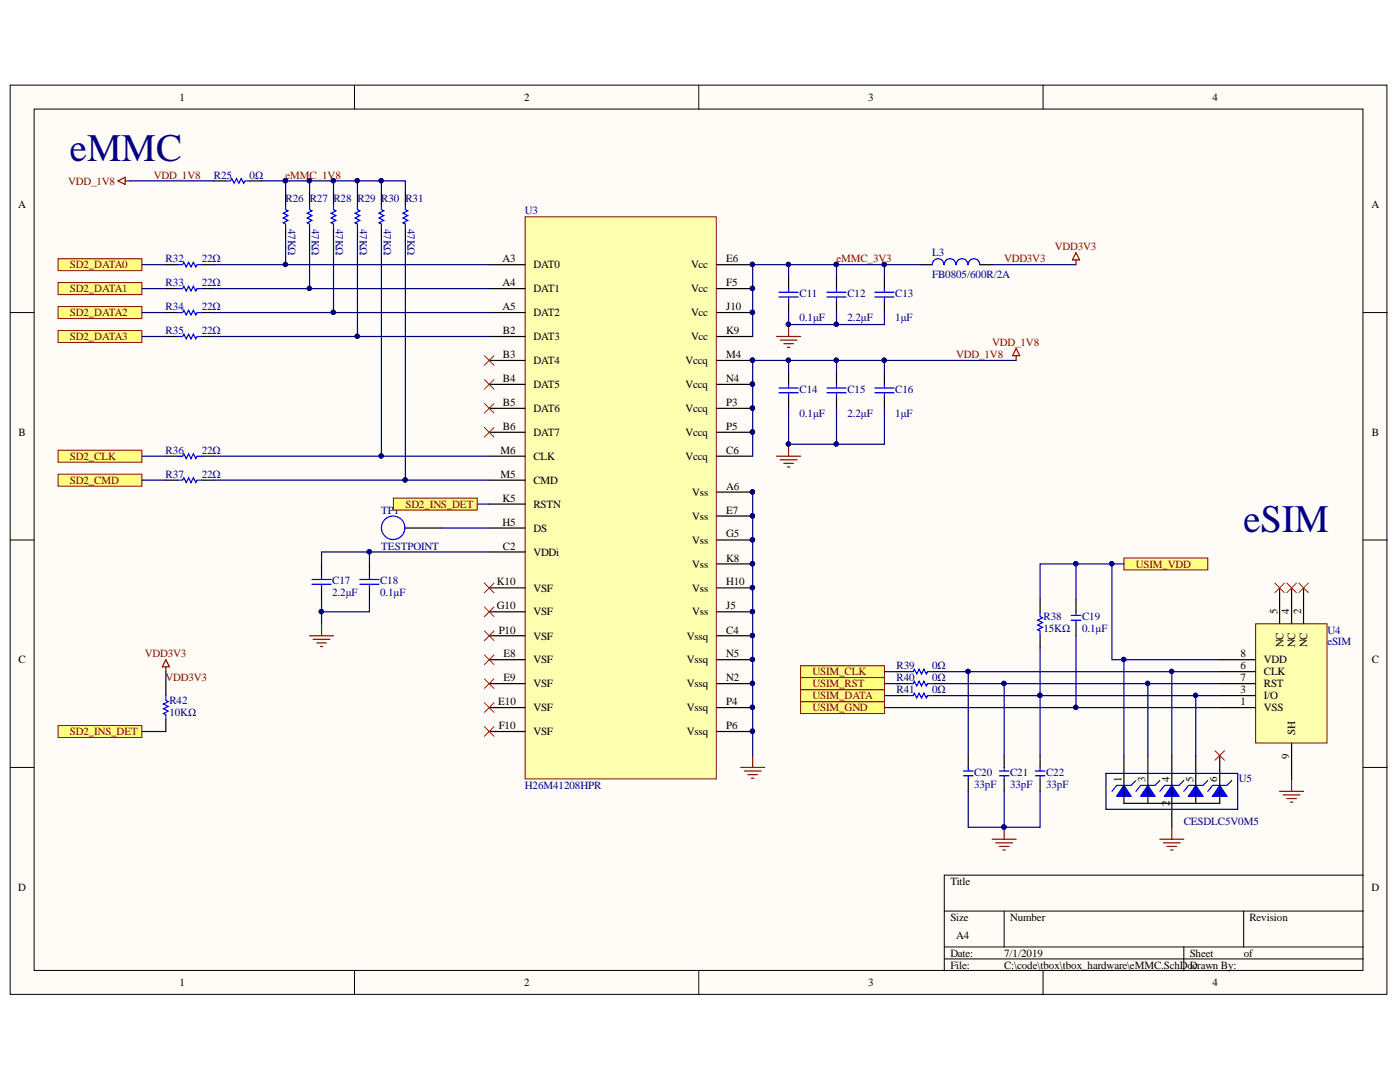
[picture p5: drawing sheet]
<svg xmlns="http://www.w3.org/2000/svg" width="279mm" height="216mm" viewBox="0 0 279 216" stroke-linecap="round" stroke-linejoin="round" font-family="sans-serif">
<defs><g id="words">
<g font-size="7.8" fill="#000080">
<text x="14" y="32">eMMC</text>
<text x="248.2" y="106.1">eSIM</text>
</g>
<g font-size="2.2">
<text x="35.9" y="20.1">1</text>
<text x="104.6" y="20.1">2</text>
<text x="173.3" y="20.1">3</text>
<text x="242" y="20.1">4</text>
<text x="3.6" y="41.6">A</text>
<text x="273.7" y="41.6">A</text>
<text x="100.3" y="52.3">A3</text>
<text x="106.5" y="53.5">DAT0</text>
<text x="137.9" y="53.5">Vcc</text>
<text x="144.9" y="52.3">E6</text>
<text x="100.3" y="57.1">A4</text>
<text x="106.5" y="58.3">DAT1</text>
<text x="137.9" y="58.3">Vcc</text>
<text x="144.9" y="57.1">F5</text>
<text x="100.3" y="61.9">A5</text>
<text x="106.5" y="63.1">DAT2</text>
<text x="137.9" y="63.1">Vcc</text>
<text x="144.9" y="61.9">J10</text>
<text x="100.4" y="66.7">B2</text>
<text x="100.4" y="71.4">B3</text>
<text x="106.5" y="67.9">DAT3</text>
<text x="137.9" y="67.9">Vcc</text>
<text x="144.9" y="66.7">K9</text>
<text x="144.9" y="71.4">M4</text>
<text x="100.4" y="76.2">B4</text>
<text x="106.5" y="72.7">DAT4</text>
<text x="106.5" y="77.4">DAT5</text>
<text x="136.8" y="72.7">Vccq</text>
<text x="136.8" y="77.4">Vccq</text>
<text x="144.9" y="76.2">N4</text>
<text x="100.4" y="81">B5</text>
<text x="106.5" y="82.2">DAT6</text>
<text x="136.8" y="82.2">Vccq</text>
<text x="144.9" y="81">P3</text>
<text x="3.7" y="87">B</text>
<text x="100.4" y="85.8">B6</text>
<text x="106.5" y="87">DAT7</text>
<text x="136.8" y="87">Vccq</text>
<text x="144.9" y="85.8">P5</text>
<text x="273.8" y="87">B</text>
<text x="99.9" y="95.3">M5</text>
<text x="99.9" y="90.6">M6</text>
<text x="106.5" y="91.8">CLK</text>
<text x="136.8" y="91.8">Vccq</text>
<text x="144.9" y="90.6">C6</text>
<text x="100.3" y="100.1">K5</text>
<text x="106.5" y="101.3">RSTN</text>
<text x="106.5" y="96.5">CMD</text>
<text x="138.2" y="99">Vss</text>
<text x="144.9" y="97.7">A6</text>
<text x="100.3" y="104.9">H5</text>
<text x="106.5" y="106.1">DS</text>
<text x="138.2" y="103.7">Vss</text>
<text x="144.9" y="102.5">E7</text>
<text x="144.9" y="107.2">G5</text>
<text x="100.4" y="109.7">C2</text>
<text x="106.5" y="110.9">VDDi</text>
<text x="138.2" y="113.2">Vss</text>
<text x="138.2" y="108.5">Vss</text>
<text x="144.9" y="112.1">K8</text>
<text x="99.2" y="116.8">K10</text>
<text x="106.5" y="118.1">VSF</text>
<text x="138.2" y="118.1">Vss</text>
<text x="144.9" y="116.8">H10</text>
<text x="99.2" y="121.6">G10</text>
<text x="106.5" y="122.8">VSF</text>
<text x="138.2" y="122.8">Vss</text>
<text x="144.9" y="121.6">J5</text>
<text x="254.9" y="122.5" transform="rotate(-90 254.9 122.5)">5</text>
<text x="257.3" y="122.5" transform="rotate(-90 257.3 122.5)">4</text>
<text x="259.7" y="122.5" transform="rotate(-90 259.7 122.5)">2</text>
<text x="99.5" y="126.4">P10</text>
<text x="100.5" y="131.2">E8</text>
<text x="106.5" y="127.6">VSF</text>
<text x="137.1" y="127.6">Vssq</text>
<text x="144.9" y="126.4">C4</text>
<text x="144.9" y="131.2">N5</text>
<text x="247.6" y="131.2">8</text>
<text x="256.1" y="129.1" transform="rotate(-90 256.1 129.1)">NC</text>
<text x="258.5" y="129.1" transform="rotate(-90 258.5 129.1)">NC</text>
<text x="260.9" y="129.1" transform="rotate(-90 260.9 129.1)">NC</text>
<text x="3.7" y="132.3">C</text>
<text x="100.5" y="136">E9</text>
<text x="106.5" y="132.3">VSF</text>
<text x="106.5" y="137.2">VSF</text>
<text x="137.1" y="137.2">Vssq</text>
<text x="137.1" y="132.3">Vssq</text>
<text x="144.9" y="136">N2</text>
<text x="247.6" y="133.5">6</text>
<text x="247.6" y="136">7</text>
<text x="252.2" y="134.7">CLK</text>
<text x="252.2" y="137.2">RST</text>
<text x="252.2" y="132.3">VDD</text>
<text x="273.8" y="132.3">C</text>
<text x="99.4" y="140.7">E10</text>
<text x="106.5" y="141.9">VSF</text>
<text x="137.1" y="141.9">Vssq</text>
<text x="144.9" y="140.7">P4</text>
<text x="247.6" y="140.7">1</text>
<text x="247.6" y="138.3">3</text>
<text x="252.2" y="141.9">VSS</text>
<text x="252.2" y="139.5">I/O</text>
<text x="99.5" y="145.5">F10</text>
<text x="106.5" y="146.7">VSF</text>
<text x="137.1" y="146.7">Vssq</text>
<text x="144.9" y="145.5">P6</text>
<text x="258.5" y="146.7" transform="rotate(-90 258.5 146.7)">SH</text>
<text x="257.3" y="151.4" transform="rotate(-90 257.3 151.4)">9</text>
<text x="223.8" y="156" transform="rotate(-90 223.8 156)">1</text>
<text x="228.6" y="156" transform="rotate(-90 228.6 156)">3</text>
<text x="233.4" y="160.9" transform="rotate(-90 233.4 160.9)">2</text>
<text x="233.4" y="156" transform="rotate(-90 233.4 156)">4</text>
<text x="238.2" y="156" transform="rotate(-90 238.2 156)">5</text>
<text x="242.9" y="156" transform="rotate(-90 242.9 156)">6</text>
<text x="3.6" y="177.7">D</text>
<text x="189.7" y="176.5">Title</text>
<text x="273.7" y="177.7">D</text>
<text x="189.7" y="183.7">Size</text>
<text x="201.6" y="183.7">Number</text>
<text x="249.4" y="183.7">Revision</text>
<text x="189.7" y="190.9">Date:</text>
<text x="190.8" y="187.3">A4</text>
<text x="200.4" y="190.9">7/1/2019</text>
<text x="237.4" y="190.9">Sheet</text>
<text x="248.2" y="190.9">of</text>
<text x="35.9" y="196.8">1</text>
<text x="104.6" y="196.8">2</text>
<text x="173.3" y="196.8">3</text>
<text x="189.7" y="193.3">File:</text>
<text x="200.4" y="193.3">C:\code\tbox\tbox_hardware\eMMC.SchDoc</text>
<text x="237.4" y="193.3">Drawn By:</text>
<text x="242" y="196.8">4</text>
</g>
<g font-size="2.2" fill="#800000">
<text x="30.7" y="35.7">VDD_1V8</text>
<text x="57" y="35.7">eMMC_1V8</text>
<text x="13.6" y="36.9">VDD_1V8</text>
<text x="14" y="53.5">SD2_DATA0</text>
<text x="166.9" y="52.3">eMMC_3V3</text>
<text x="200.4" y="52.3">VDD3V3</text>
<text x="210.5" y="50">VDD3V3</text>
<text x="14" y="58.3">SD2_DATA1</text>
<text x="14" y="63.1">SD2_DATA2</text>
<text x="14" y="67.9">SD2_DATA3</text>
<text x="190.8" y="71.4">VDD_1V8</text>
<text x="198" y="69">VDD_1V8</text>
<text x="14" y="91.8">SD2_CLK</text>
<text x="14" y="96.5">SD2_CMD</text>
<text x="80.9" y="101.3">SD2_INS_DET</text>
<text x="226.7" y="113.2">USIM_VDD</text>
<text x="28.9" y="131.2">VDD3V3</text>
<text x="33.1" y="136">VDD3V3</text>
<text x="162.2" y="134.7">USIM_CLK</text>
<text x="162.2" y="137.2">USIM_RST</text>
<text x="162.2" y="141.9">USIM_GND</text>
<text x="162.2" y="139.5">USIM_DATA</text>
<text x="14" y="146.7">SD2_INS_DET</text>
</g>
<g font-size="2.2" fill="#000080">
<text x="42.7" y="35.7">R25</text>
<text x="49.8" y="35.7">0Ω</text>
<text x="57" y="40.4">R26</text>
<text x="61.8" y="40.4">R27 R28</text>
<text x="71.4" y="40.4">R29 R30</text>
<text x="80.9" y="40.4">R31</text>
<text x="57.5" y="45.6" transform="rotate(90 57.5 45.6)">47KΩ</text>
<text x="62.2" y="45.6" transform="rotate(90 62.2 45.6)">47KΩ</text>
<text x="67.1" y="45.6" transform="rotate(90 67.1 45.6)">47KΩ</text>
<text x="71.8" y="45.6" transform="rotate(90 71.8 45.6)">47KΩ</text>
<text x="76.6" y="45.6" transform="rotate(90 76.6 45.6)">47KΩ</text>
<text x="81.3" y="45.6" transform="rotate(90 81.3 45.6)">47KΩ</text>
<text x="104.8" y="42.8">U3</text>
<text x="33.1" y="52.3">R32</text>
<text x="40.2" y="52.3">22Ω</text>
<text x="186" y="51.1">L3</text>
<text x="33.1" y="57.1">R33</text>
<text x="40.2" y="57.1">22Ω</text>
<text x="159.6" y="59.2">C11</text>
<text x="169.1" y="59.2">C12</text>
<text x="178.7" y="59.2">C13</text>
<text x="186" y="55.4">FB0805/600R/2A</text>
<text x="33.1" y="61.9">R34</text>
<text x="40.2" y="61.9">22Ω</text>
<text x="159.6" y="64.1">0.1μF</text>
<text x="169.1" y="64.1">2.2μF</text>
<text x="178.7" y="64.1">1μF</text>
<text x="33.1" y="66.7">R35</text>
<text x="40.2" y="66.7">22Ω</text>
<text x="159.6" y="83.2">0.1μF</text>
<text x="159.6" y="78.3">C14</text>
<text x="169.1" y="83.2">2.2μF</text>
<text x="169.1" y="78.3">C15</text>
<text x="178.7" y="83.2">1μF</text>
<text x="178.7" y="78.3">C16</text>
<text x="33.1" y="90.6">R36</text>
<text x="33.1" y="95.3">R37</text>
<text x="40.2" y="90.6">22Ω</text>
<text x="40.2" y="95.3">22Ω</text>
<text x="76.1" y="102.5">TP1</text>
<text x="76.1" y="109.7">TESTPOINT</text>
<text x="66.3" y="119">2.2μF</text>
<text x="66.3" y="116.6">C17</text>
<text x="75.8" y="119">0.1μF</text>
<text x="75.8" y="116.6">C18</text>
<text x="208.3" y="123.7">R38</text>
<text x="216" y="123.7">C19</text>
<text x="208.3" y="126.2">15KΩ</text>
<text x="216" y="126.2">0.1μF</text>
<text x="264.9" y="126.4">U4</text>
<text x="264.9" y="128.8">eSIM</text>
<text x="178.9" y="133.5">R39</text>
<text x="178.9" y="136">R40</text>
<text x="186" y="133.5">0Ω</text>
<text x="186" y="136">0Ω</text>
<text x="33.8" y="142.9">10KΩ</text>
<text x="33.8" y="140.5">R42</text>
<text x="178.9" y="138.3">R41</text>
<text x="186" y="138.3">0Ω</text>
<text x="194.4" y="154.8">C20</text>
<text x="201.6" y="154.8">C21</text>
<text x="208.8" y="154.8">C22</text>
<text x="104.8" y="157.4">H26M41208HPR</text>
<text x="194.4" y="157.2">33pF</text>
<text x="201.6" y="157.2">33pF</text>
<text x="208.8" y="157.2">33pF</text>
<text x="247.2" y="156">U5</text>
<text x="236.3" y="164.6">CESDLC5V0M5</text>
</g>
</g></defs>
<g fill="#fffcf8" stroke="#000" stroke-width=".2">
<path d="M2 17h274.8v181.4h-274.8z"/>
<path d="M6.8 21.8h265.2v171.8h-265.2z"/>
</g>
<g fill="none" stroke="#000" stroke-width=".2">
<path d="M70.7 17v4.8M139.5 17v4.8M208.2 17v4.8M2 62.4h4.8M272.1 62.4h4.8M2 107.7h4.8M272.1 107.7h4.8M2 153.1h4.8M272.1 153.1h4.8M272.1 174.6h-83.6v19.1M70.7 193.7v4.8M139.5 193.7v4.8"/>
<path d="M188.5 181.8h83.6M188.5 189h83.6M188.5 191.3h83.6M200.4 181.8v7.2M208.2 193.7v4.8M236.3 189v4.7M248.2 181.8v7.2"/>
</g>
<path d="M104.8 43.3h38.1v112.1h-38.1z" fill="#ffffb0" stroke="#800000" stroke-width=".2"/>
<g fill="none" stroke="#000" stroke-width=".24">
<path d="M97.6 52.8h7.2M97.6 57.6h7.2M143 52.8h7.2M143 57.6h7.2M157.4 55.2v2.4M157.4 60v2.4M166.9 55.2v2.4M166.9 60v2.4M183.7 52.8h2.4M195.6 52.8h2.4M97.6 62.4h7.2M97.6 67.1h7.2"/>
<path d="M97.6 71.9h7.2M97.6 76.7h7.2M143 62.4h7.2M143 67.1h7.2M143 71.9h7.2M143 76.7h7.2M157.4 74.3v2.4M157.4 79.1v2.4M166.9 74.3v2.4M166.9 79.1v2.4M97.6 81.5h7.2M97.6 86.3h7.2"/>
<path d="M97.6 91h7.2M97.6 95.8h7.2M143 98.2h7.2M143 81.5h7.2M143 86.3h7.2M143 91h7.2M64.2 112.5v2.4M64.2 117.3v2.4M73.7 112.5v2.4M73.7 117.3v2.4M97.6 110.1h7.2M97.6 105.4h7.2"/>
<path d="M97.6 117.3h7.2M97.6 100.6h7.2M143 103h7.2M143 117.3h7.2M143 112.5h7.2M143 107.7h7.2M97.6 126.9h7.2M97.6 131.6h7.2M97.6 136.4h7.2M97.6 122.1h7.2M143 126.9h7.2M143 131.6h7.2"/>
<path d="M143 136.4h7.2M143 122.1h7.2M97.6 141.2h7.2M97.6 146h7.2M143 141.2h7.2M143 146h7.2"/>
</g>
<g fill="#000080" stroke="#000080" stroke-width=".2">
<circle cx="150.2" cy="98.1" r=".43"/>
<circle cx="150.2" cy="126.8" r=".43"/>
<circle cx="150.2" cy="52.8" r=".43"/>
<circle cx="150.2" cy="102.9" r=".43"/>
<circle cx="150.2" cy="117.3" r=".43"/>
<circle cx="150.2" cy="122" r=".43"/>
<circle cx="150.2" cy="62.3" r=".43"/>
<circle cx="150.2" cy="112.5" r=".43"/>
<circle cx="150.2" cy="71.9" r=".43"/>
<circle cx="150.2" cy="136.4" r=".43"/>
<circle cx="150.2" cy="76.7" r=".43"/>
<circle cx="150.2" cy="131.6" r=".43"/>
<circle cx="150.2" cy="81.4" r=".43"/>
<circle cx="150.2" cy="57.5" r=".43"/>
<circle cx="150.2" cy="141.1" r=".43"/>
<circle cx="150.2" cy="86.2" r=".43"/>
<circle cx="150.2" cy="145.9" r=".43"/>
<circle cx="150.2" cy="107.7" r=".43"/>
<circle cx="176.5" cy="52.8" r=".43"/>
<circle cx="166.9" cy="52.8" r=".43"/>
<circle cx="157.3" cy="52.8" r=".43"/>
<circle cx="157.3" cy="64.7" r=".43"/>
<circle cx="166.9" cy="64.7" r=".43"/>
<circle cx="157.3" cy="71.9" r=".43"/>
<circle cx="166.9" cy="71.9" r=".43"/>
<circle cx="157.3" cy="88.6" r=".43"/>
<circle cx="166.9" cy="88.6" r=".43"/>
<circle cx="73.7" cy="110.1" r=".43"/>
<circle cx="64.1" cy="122" r=".43"/>
</g>
<g fill="none" stroke="#800000" stroke-width=".24">
<path d="M155 67.1h4.8M155.7 67.9h3.4M156.4 68.6h1.9M157.1 69.3h.5M157.4 64.8v2.3M155 91h4.8M155.7 91.7h3.4M156.4 92.5h1.9M157.1 93.2h.5M157.4 88.6v2.4M61.8 126.9h4.8M62.5 127.6h3.3"/>
<path d="M63.2 128.3h1.9M63.9 129h.5M64.2 124.5v2.4M147.8 153.1h4.8M148.5 153.8h3.4M149.3 154.6h1.9M150 155.3h.4M150.2 150.7v2.4"/>
</g>
<g fill="none" stroke="#000080" stroke-width=".24">
<path d="M157.4 52.8v2.4M166.9 52.8v2.4M183.7 52.8h-33.5v14.3M198 52.8h16.7M157.4 62.4v2.4h9.5v-2.4M157.4 71.9v2.4M166.9 71.9v2.4M150.2 97.7v53M157.4 81.5v7.1h9.5v-7.1M64.2 119.7v4.8M73.7 119.7v2.4h-9.5M73.7 110.1v2.4"/>
<path d="M97.6 110.1h-33.4v2.4"/>
</g>
<g fill="none" stroke="#00f" stroke-width=".24">
<path d="M155.5 58.3h3.8M155.5 59.3h3.8M157.4 57.6v.7M157.4 59.3v.7M165 58.3h3.9M165 59.3h3.9M166.9 57.6v.7M166.9 59.3v.7M188.4 52.8a1.15 1.15 0 0 0-1.2-1.2 1.15 1.15 0 0 0-1.1 1.2M190.7 52.8a1.15 1.15 0 0 0-1.1-1.2 1.15 1.15 0 0 0-1.1 1.2M193.1 52.8a1.15 1.15 0 0 0-1.1-1.2 1.15 1.15 0 0 0-1.2 1.2M195.5 52.8a1.15 1.15 0 0 0-1.1-1.2 1.15 1.15 0 0 0-1.2 1.2"/>
<path d="M155.5 77.4h3.8M155.5 78.4h3.8M157.4 76.7v.7M157.4 78.4v.7M165 77.4h3.9M165 78.4h3.9M166.9 76.7v.7M166.9 78.4v.7M62.3 115.6h3.8M62.3 116.6h3.8M64.2 114.9v.7M64.2 116.6v.7"/>
<path d="M71.8 115.6h3.8M71.8 116.6h3.8M73.7 114.9v.7M73.7 116.6v.7"/>
</g>
<g fill="#ffff80" stroke="#800000" stroke-width=".2">
<path d="M11.6 89.8h16.7v2.4h-16.7z" fill-rule="evenodd"/>
<path d="M11.6 94.6h16.7v2.4h-16.7z" fill-rule="evenodd"/>
<path d="M11.6 51.6h16.7v2.4h-16.7z" fill-rule="evenodd"/>
<path d="M11.6 56.4h16.7v2.4h-16.7z" fill-rule="evenodd"/>
<path d="M11.6 61.2h16.7v2.4h-16.7z" fill-rule="evenodd"/>
<path d="M11.6 66h16.7v2.3h-16.7z" fill-rule="evenodd"/>
</g>
<path d="M88.1 105.4h9.5M95.2 100.6h2.4" fill="none" stroke="#000080" stroke-width=".24"/>
<path d="M96.7 71l1.9 1.9M96.7 75.7l1.9 2M98.6 71l-1.9 1.9M98.6 75.7l-1.9 2M96.7 80.5l1.9 1.9M96.7 85.3l1.9 1.9M98.6 80.5l-1.9 1.9M98.6 85.3l-1.9 1.9" fill="none" stroke="#f00" stroke-width=".2"/>
<path d="M80.9 105.4h7.2" fill="none" stroke="#000" stroke-width=".24"/>
<circle cx="78.5" cy="105.3" r="2.34" fill="none" stroke="#00f" stroke-width=".24"/>
<path d="M214.7 50.4l.8 1.5h-1.5zM214.7 51.9v.9" fill="none" stroke="#800000" stroke-width=".24"/>
<g fill="#ffff80" stroke="#800000" stroke-width=".2">
<path d="M78.5 99.4h16.7v2.4h-16.7z" fill-rule="evenodd"/>
<path d="M11.6 144.8h16.7v2.4h-16.7z" fill-rule="evenodd"/>
</g>
<path d="M33.1 136.4v2.4M33.1 143.6v2.4" fill="none" stroke="#000" stroke-width=".24"/>
<path d="M33.1 138.8v1l.5 .2-1 .5 1 .4-1 .5 1 .5-1 .5 .5 .2v1" fill="none" stroke="#00f" stroke-width=".24"/>
<path d="M202.8 71.9h-52.6v19.1M33.1 134v2.4M28.3 146h4.8" fill="none" stroke="#000080" stroke-width=".24"/>
<path d="M202.8 69.5l.7 1.5h-1.4zM202.8 71v.9M33.1 131.6l.7 1.5h-1.4zM33.1 133.1v.9" fill="none" stroke="#800000" stroke-width=".24"/>
<g fill="#000080" stroke="#000080" stroke-width=".2">
<circle cx="150.2" cy="86.2" r=".43"/>
<circle cx="150.2" cy="81.4" r=".43"/>
<circle cx="150.2" cy="76.7" r=".43"/>
<circle cx="150.2" cy="71.9" r=".43"/>
<circle cx="157.3" cy="71.9" r=".43"/>
<circle cx="166.9" cy="71.9" r=".43"/>
<circle cx="176.5" cy="71.9" r=".43"/>
</g>
<g fill="none" stroke="#f00" stroke-width=".2">
<path d="M96.7 116.3l1.9 2M98.6 116.3l-1.9 2M96.7 121.1l1.9 1.9M96.7 125.9l1.9 1.9M96.7 130.7l1.9 1.9M96.7 135.5l1.9 1.9M98.6 121.1l-1.9 1.9M98.6 125.9l-1.9 1.9M98.6 130.7l-1.9 1.9M98.6 135.5l-1.9 1.9M96.7 140.2l1.9 1.9M96.7 145l1.9 1.9"/>
<path d="M98.6 140.2l-1.9 1.9M98.6 145l-1.9 1.9"/>
</g>
<g fill="#ffff80" stroke="#800000" stroke-width=".2">
<path d="M159.8 140h16.7v2.4h-16.7z" fill-rule="evenodd"/>
<path d="M224.3 111.3h16.7v2.4h-16.7z" fill-rule="evenodd"/>
<path d="M159.8 137.6h16.7v2.4h-16.7z" fill-rule="evenodd"/>
<path d="M159.8 132.8h16.7v2.4h-16.7z" fill-rule="evenodd"/>
<path d="M159.8 135.2h16.7v2.4h-16.7z" fill-rule="evenodd"/>
</g>
<path d="M250.6 124.5h14.2v23.8h-14.2z" fill="#ffffb0" stroke="#800000" stroke-width=".2"/>
<g fill="none" stroke="#000" stroke-width=".24">
<path d="M42.7 36.1h2.3M49.8 36.1h2.4M57 38.5v2.4M61.8 38.5v2.4M66.6 38.5v2.4M71.3 38.5v2.4M76.1 38.5v2.4M80.9 38.5v2.4M33.1 52.8h2.4M33.1 57.6h2.4M40.3 52.8h2.4M40.3 57.6h2.4"/>
<path d="M57 45.6v2.4M61.8 45.6v2.4M66.6 45.6v2.4M71.3 45.6v2.4M76.1 45.6v2.4M80.9 45.6v2.4M176.5 55.2v2.4M176.5 60v2.4M33.1 62.4h2.4M33.1 67.1h2.4M40.3 62.4h2.4M40.3 67.1h2.4"/>
<path d="M176.5 74.3v2.4M176.5 79.1v2.4M33.1 91h2.4M33.1 95.8h2.4M40.3 91h2.4M40.3 95.8h2.4M255.4 117.3v7.2M257.8 117.3v7.2M260.2 117.3v7.2M243.4 138.8h7.2M243.4 134h7.2M243.4 136.4h7.2"/>
<path d="M243.4 131.6h7.2M243.4 141.2h7.2M257.8 148.4v7.1"/>
</g>
<path d="M23.5 36.1l1.5-.7v1.4zM25 36.1h.9M255.4 157.9h4.8M256.1 158.6h3.3M256.8 159.3h1.9M257.8 155.5v2.4M257.5 160.1h.5" fill="none" stroke="#800000" stroke-width=".24"/>
<g fill="none" stroke="#00f" stroke-width=".24">
<path d="M45 36.1h1l.2-.5 .5 1 .5-1 .5 1 .5-1 .4 1 .3-.5h.9M35.5 52.8h.9l.3-.5 .5 1 .4-1 .5 1 .5-1 .5 1 .2-.5h1M35.5 57.6h.9l.3-.5 .5 1 .4-1 .5 1 .5-1 .5 1 .2-.5h1M57 40.9v.9l.5 .3-1 .4 1 .5-1 .5 1 .5-1 .5 .5 .2v.9M61.8 40.9v.9l.5 .3-1 .4 1 .5-1 .5 1 .5-1 .5 .5 .2v.9M66.6 40.9v.9l.4 .3-.9 .4 .9 .5-.9 .5 .9 .5-.9 .5 .5 .2v.9M71.3 40.9v.9l.5 .3-.9 .4 .9 .5-.9 .5 .9 .5-.9 .5 .4 .2v.9M76.1 40.9v.9l.5 .3-1 .4 1 .5-1 .5 1 .5-1 .5 .5 .2v.9M80.9 40.9v.9l.5 .3-1 .4 1 .5-1 .5 1 .5-1 .5 .5 .2v.9M174.6 58.3h3.8M174.6 59.3h3.8M176.5 57.6v.7"/>
<path d="M176.5 59.3v.7M35.5 62.4h.9l.3-.5 .5 .9 .4-.9 .5 .9 .5-.9 .5 .9 .2-.4h1M35.5 67.1h.9l.3-.4 .5 .9 .4-.9 .5 .9 .5-.9 .5 .9 .2-.5h1M174.6 77.4h3.8M174.6 78.4h3.8M176.5 76.7v.7M176.5 78.4v.7M35.5 91h.9l.3-.4 .5 .9 .4-.9 .5 .9 .5-.9 .5 .9 .2-.5h1M35.5 95.8h.9l.3-.5 .5 1 .4-1 .5 1 .5-1 .5 1 .2-.5h1"/>
</g>
<g fill="none" stroke="#000080" stroke-width=".24">
<path d="M25.9 36.1h16.8M52.2 36.1h28.7v2.4M57 36.1v2.4M61.8 36.1v2.4M66.6 36.1v2.4M71.3 36.1v2.4M76.1 36.1v2.4M28.3 52.8h4.8M28.3 57.6h4.8M42.7 57.6h54.9M42.7 52.8h54.9M57 48v4.8"/>
<path d="M61.8 48v9.6M66.6 48v14.4M71.3 48v19.1M76.1 48v43M80.9 48v47.8M176.5 52.8v2.4M28.3 62.4h4.8M28.3 67.1h4.8M42.7 67.1h54.9M42.7 62.4h54.9M176.5 62.4v2.4h-9.6M176.5 71.9v2.4"/>
<path d="M28.3 91h4.8M28.3 95.8h4.8M42.7 95.8h54.9M42.7 91h54.9M176.5 81.5v7.1h-9.6"/>
</g>
<g fill="#000080" stroke="#000080" stroke-width=".2">
<circle cx="57" cy="36" r=".43"/>
<circle cx="61.7" cy="36" r=".43"/>
<circle cx="66.5" cy="36" r=".43"/>
<circle cx="71.3" cy="36" r=".43"/>
<circle cx="76.1" cy="36" r=".43"/>
<circle cx="80.9" cy="95.8" r=".43"/>
<circle cx="76.1" cy="91" r=".43"/>
<circle cx="71.3" cy="67.1" r=".43"/>
<circle cx="66.5" cy="62.3" r=".43"/>
<circle cx="61.7" cy="57.5" r=".43"/>
<circle cx="57" cy="52.8" r=".43"/>
<circle cx="166.9" cy="64.7" r=".43"/>
<circle cx="176.5" cy="52.8" r=".43"/>
<circle cx="176.5" cy="71.9" r=".43"/>
<circle cx="166.9" cy="88.6" r=".43"/>
</g>
<path d="M233.9 156.7l1.4 2.2h-2.9z" fill="#00f"/>
<path d="M233.9 156.7l1.4 2.2h-2.9zM236.3 155.8l-1 .9h-2.9l-.9 1.2" fill="none" stroke="#00f" stroke-width=".24"/>
<path d="M238.6 156.7l1.5 2.2h-2.9z" fill="#00f"/>
<path d="M238.6 156.7l1.5 2.2h-2.9zM241 155.8l-.9 .9h-2.9l-.9 1.2" fill="none" stroke="#00f" stroke-width=".24"/>
<path d="M229.1 156.7l1.4 2.2h-2.9z" fill="#00f"/>
<path d="M229.1 156.7l1.4 2.2h-2.9zM231.5 155.8l-1 .9h-2.9l-.9 1.2" fill="none" stroke="#00f" stroke-width=".24"/>
<path d="M224.3 156.7l1.4 2.2h-2.8z" fill="#00f"/>
<path d="M224.3 156.7l1.4 2.2h-2.8zM226.7 155.8l-1 .9h-2.8l-1 1.2" fill="none" stroke="#00f" stroke-width=".24"/>
<path d="M243.4 156.7l1.5 2.2h-2.9z" fill="#00f"/>
<g fill="none" stroke="#00f" stroke-width=".24">
<path d="M181.3 134h.9l.3-.5 .5 1 .4-1 .5 1 .5-1 .5 1 .2-.5h1M181.3 136.4h.9l.3-.5 .5 1 .4-1 .5 1 .5-1 .5 1 .2-.5h1M181.3 138.8h.9l.3-.5 .5 1 .4-1 .5 1 .5-1 .5 1 .2-.5h1M207.6 122.1v.9l.4 .3-.9 .5 .9 .4-.9 .5 .9 .5-.9 .5 .5 .2v1M213.8 122.8h1.9M213.8 123.8h1.9M214.7 122.1v.7M214.7 123.8v.7M192.3 153.8h1.9M192.3 154.8h1.9M193.2 153.1v.7M193.2 154.8v.7"/>
<path d="M199.4 153.8h2M199.4 154.8h2M200.4 153.1v.7M200.4 154.8v.7M206.6 153.8h1.9M206.6 154.8h1.9M207.6 153.1v.7M207.6 154.8v.7M243.4 156.7l1.5 2.2h-2.9zM245.8 155.8l-.9 .9h-2.9l-1 1.2"/>
</g>
<g fill="none" stroke="#000" stroke-width=".24">
<path d="M207.6 119.7v2.4M214.7 119.7v2.4M178.9 134h2.4M178.9 136.4h2.4M178.9 138.8h2.4M186.1 134h2.4M186.1 136.4h2.4M186.1 138.8h2.4M207.6 126.9v2.3M214.7 124.5v2.4M193.2 150.7v2.4M193.2 155.5v2.4"/>
<path d="M200.4 150.7v2.4M200.4 155.5v2.4M207.6 150.7v2.4M207.6 155.5v2.4M224.3 150.7v9.6h19.1v-9.6M229.1 150.7v9.6M233.9 150.7v14.4M238.6 150.7v9.6"/>
</g>
<g fill="none" stroke="#000080" stroke-width=".24">
<path d="M207.6 119.7v-7.2h14.3v19.1h21.5M214.7 112.5v7.2M221.9 112.5h2.4M176.5 138.8h2.4M176.5 136.4h2.4M176.5 134h2.4M188.5 138.8h54.9M188.5 136.4h54.9M188.5 134h54.9M193.2 134v16.7M200.4 136.4v14.3M207.6 129.2v21.5"/>
<path d="M214.7 126.9v14.3M224.3 131.6v19.1M229.1 136.4v14.3M233.9 134v16.7M238.6 138.8v11.9M176.5 141.2h66.9M193.2 157.9v7.2h14.4v-7.2M200.4 157.9v7.2M220.7 154.3h26.3v7.2h-26.3z"/>
</g>
<path d="M198 167.5h4.8M198.7 168.2h3.4M199.4 168.9h2M200.2 169.6h.4M200.4 165.1v2.4M231.5 167.5h4.8M232.2 168.2h3.3M232.9 168.9h1.9M233.6 169.6h.5M233.9 165.1v2.4" fill="none" stroke="#800000" stroke-width=".24"/>
<path d="M254.4 116.3l1.9 2M256.3 116.3l-1.9 2M256.8 116.3l1.9 2M258.7 116.3l-1.9 2M259.2 116.3l1.9 2M261.1 116.3l-1.9 2M242.5 149.8l1.9 1.9M244.4 149.8l-1.9 1.9" fill="none" stroke="#f00" stroke-width=".2"/>
<g fill="#000080" stroke="#000080" stroke-width=".2">
<circle cx="207.5" cy="138.8" r=".43"/>
<circle cx="238.6" cy="138.8" r=".43"/>
<circle cx="200.4" cy="136.4" r=".43"/>
<circle cx="229" cy="136.4" r=".43"/>
<circle cx="193.2" cy="134" r=".43"/>
<circle cx="233.8" cy="134" r=".43"/>
<circle cx="200.4" cy="165" r=".43"/>
<circle cx="214.7" cy="112.5" r=".43"/>
<circle cx="214.7" cy="141.1" r=".43"/>
<circle cx="221.9" cy="112.5" r=".43"/>
<circle cx="224.3" cy="131.6" r=".43"/>
<circle cx="57" cy="36" r=".43"/>
<circle cx="166.9" cy="52.8" r=".43"/>
</g>
<use href="#words"/>
</svg>
